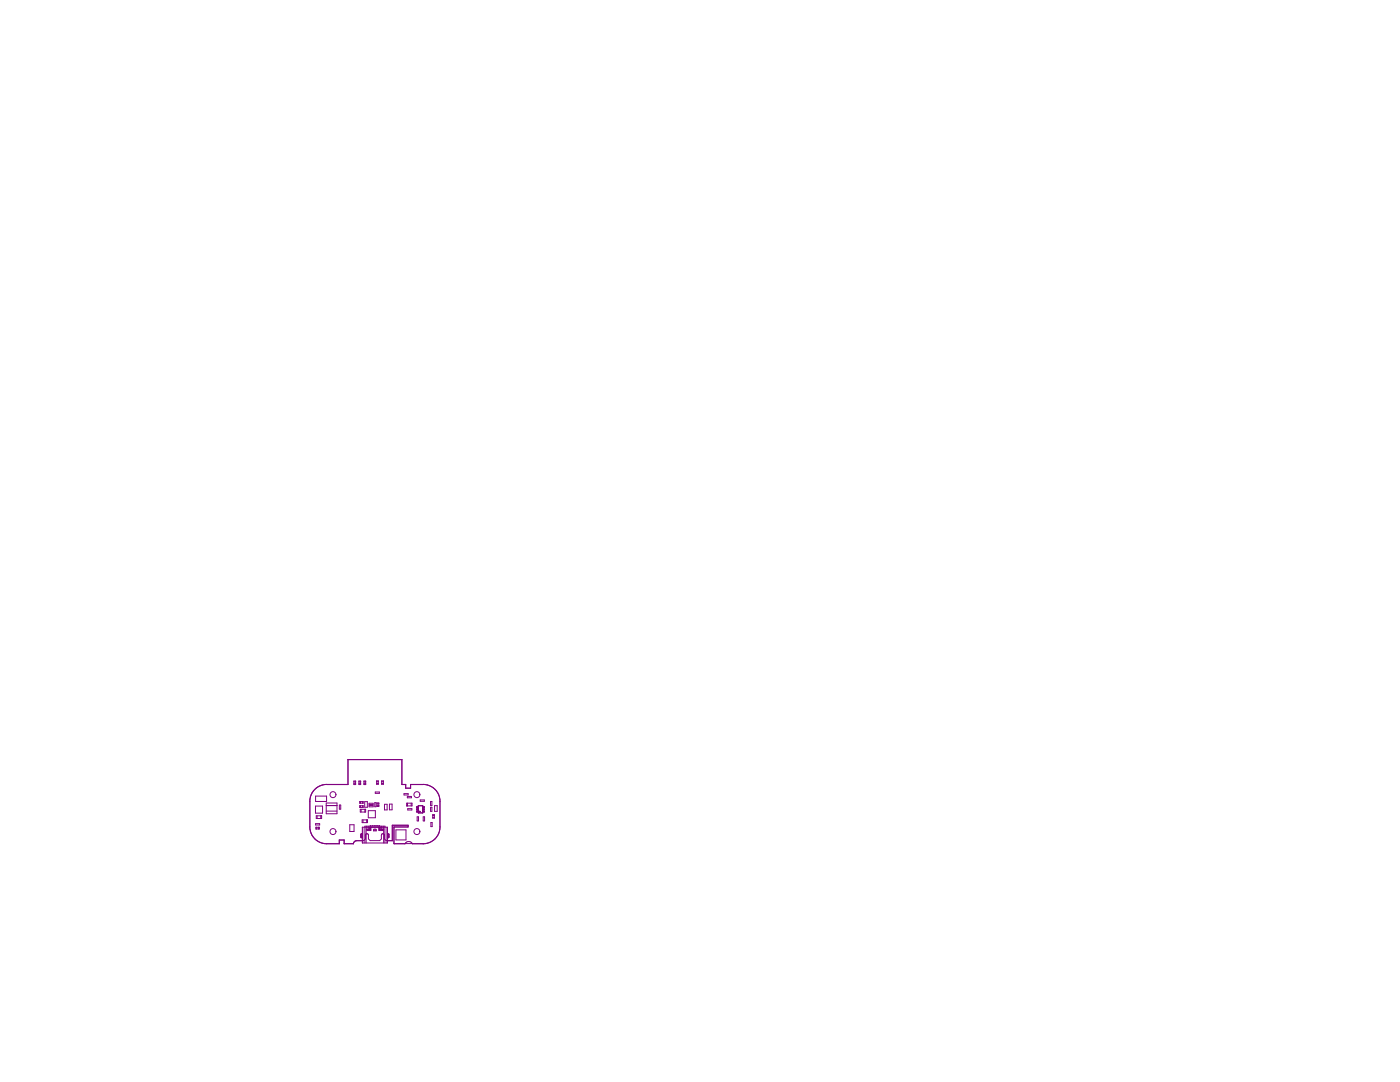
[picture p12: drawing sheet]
<svg xmlns="http://www.w3.org/2000/svg" width="279mm" height="216mm" viewBox="0 0 279 216" stroke-linecap="round" stroke-linejoin="round" font-family="sans-serif">
<g fill="none" stroke="#800080" stroke-width=".2">
<path d="M63 158.9h2.2v1h-2.2zM65.2 156.5a3.4 3.4 0 0 0-3.3 3.4v5.1a3.4 3.4 0 0 0 3.3 3.3h2.5M65.2 156.5a3.4 3.4 0 0 0-3.4 3.4v5.1a3.4 3.4 0 0 0 3.4 3.4l2.5-.1M65.2 156.5h4.2M69.4 151.6l.1 5h-4.3M69.5 151.6h10.7M69.5 151.6h-.1M70.6 156.4h.4v.2h-.4zM70.6 155.8h.4v.2h-.4zM70.6 156v.4M71 156v.4M71.6 156h.4v-.2h-.4v.8h.4v-.2h-.4"/>
<path d="M71.8 159.9h.1v.4h-.1zM71.9 159.9h.4M72 156v.4M72.3 159.9h.2v.4h-.2zM72.6 155.8h.4v.8h-.4zM72.6 156.4h.4M72.6 156h.4M72.8 160h.5v1.1h-.5zM74.9 158h.8v.3h-.8zM75.2 156v.3M75.5 156h-.4v-.2h.4v.7h-.4v-.2h.4M76.2 156v.3"/>
<path d="M76.5 156h-.3v-.2h.3v.7h-.3v-.2h.3M80.2 151.6v5h.8M80.2 151.6v4.9l.8 .1M80.6 158.4h.8v.2h-.8zM81 156.6v.7h1v-.7h2.4M81.3 158.9h.8v.3h-.8zM83.9 159.6h.8v.3h-.8zM84.4 156.5a3.4 3.4 0 0 1 3.4 3.4M84.4 156.5h-2.5v.8M85.9 159.9h.3v.8h-.3zM87.8 159.9v5.1M63 160.8h1.4v1.5h-1.4z"/>
<path d="M63 164.3h.8v.3h-.8zM63 165.1h.2v.3h-.2zM63.1 162.8h1.1v.5h-1.1zM63.2 165.4h.4M63.2 165.1h.4M63.3 162.8v.5M63.6 165.1h.1v.3h-.1zM64 162.8v.5M65.1 160.2h2.2v2.2h-2.2zM65.1 160.7h2.2M65.1 161.8h2.2M67.7 160.6h.3v.9h-.3z"/>
<path d="M67.7 167.6h1v.8h1.8l.2-.4 .3-.2h1.3M69.8 164.6h.9v1.3h-.9zM71.9 161.5h1.1v.5h-1.1zM71.9 160.8v.3h-.1v-.3h.7v.3h-.2v-.3M71.9 161.1h.4M71.9 160.3h.4M72.1 161.5v.5M72.2 166.5v.6M72.3 166.5v.6M72.3 163.6h1v.5h-1zM72.3 166.4h-.3v.1v.6l.3 .1M72.3 166.5h-.2v.6h.2"/>
<path d="M72.4 165.1v3.1M72.4 163.6v.5M72.8 161.5v.5M72.8 168.2v-3.3h4v3.3M73.1 165.1v3.1M73.1 164.9v.2M73.2 163.6v.5M73.2 165.6h.1M73.2 165.1l.1 .6h.7M73.2 165.6h.8M73.3 165.5h.1M73.3 165.5v.1"/>
<path d="M73.5 164.9v.6M73.5 161.8h1.4v1.4h-1.4zM73.5 165.5v.1M73.6 165l.2 .3M73.7 160.3h.8v.2h-.8zM73.7 160.7h.8v.3h-.8zM73.7 165.1h.1M73.7 165.1h.3M73.7 165.1h2.2M73.7 165.5h.1M73.8 165.3v.2M73.9 164.9v-.1l.1 .1"/>
<path d="M73.9 165.1h.1M74 165.1l-.1 .5M74 165.1h-1.7v3.1h5v-3.1h-1.7M74 164.9v.8M74.3 164.9v-.1l.2 .1M74.6 165.7h.5M74.6 165.5h.5v.3h-.5zM74.7 164.9v-.1l.2 .1M74.8 160.2h.2v.8h-.2zM75.2 164.9v-.1l.1 .1M75.2 160.8h.4M75.2 160.2h.4v.7h-.4z"/>
<path d="M75.2 160.4h.4M75.6 164.9v-.1l.2 .1M75.6 164.9l.1 .8M75.6 165.1h.3M75.7 165.6h.7M75.7 165.1h.1M75.7 165.1v.6M75.8 165.1h.1M75.9 165.5h.1M75.9 165.5v.1M76 165.1h.1M76 165l-.1 .5"/>
<path d="M76.1 165.5v.1M76.2 164.9l-.1 .6M76.3 165.5h.1M76.4 165.5h.1M76.4 165.6h.1M76.4 165.1v.6h-.7M76.5 164.9v.2M76.6 165.1v3.1M76.7 160.5h.6v1.1h-.6zM77.2 165.1v3.1M77.3 166.4l.2-.1 .2 .2-.1 .6-.3 .1M77.3 166.5h.3v.6h-.3"/>
<path d="M77.4 166.5v.6M77.5 166.5v.6M77.7 160.5h.5v1.1h-.5zM78.3 164.7h3.1v.3l-2.8 .1v3.2l2.2 .1M78.3 167.7l-1 .1M79 165.6h2v2h-2zM80.8 168.3a.86 .86 0 0 1 1.5 0M80.8 168.3v.1M81.2 160.3h1v.5h-1zM81.3 160.3v.5M81.4 161.4h.8v.2h-.8zM82.1 160.3v.5"/>
<path d="M82.3 168.3v.1M83.2 161v.1M83.2 161.4v.2M83.2 161.8v.2M83.3 163h.2v.8h-.2zM83.3 161v.1M83.3 161.4v.2M83.3 161.8v.2M83.5 160.8h.9M83.5 161h-.4v.1h.4M83.5 161.8h-.4v.2h.4M83.5 161.4h-.4v.2h.4"/>
<path d="M83.5 162.2h.9M83.5 160.8v1.4M83.5 160.8h.1M83.5 160.8h.8M84.3 160.8l.1 1.4M84.4 161h.3v.1h-.3M84.4 161.8h.3v.2h-.3M84.4 161.4h.3v.2h-.3M84.4 160.8v1.4M84.4 160.8h-.1M84.5 163h.2v.8h-.2zM84.5 161v.1"/>
<path d="M84.5 161.4v.2M84.5 161.8v.2M84.6 161v.1M84.6 161.4v.2M84.6 161.8v.2M85.9 161.1h.3v.8h-.3zM86 164.1h.2v.8h-.2zM86.4 162.5h.3v.8h-.3zM86.4 163.1h.3M86.4 162.7h.3M86.7 160.8h.6v1.1h-.6zM87.8 165a3.3 3.3 0 0 1-3.4 3.3h-5.8v-3.3h2.9v-.3h-3.2v3h-1.2l-.4-.3v-.7a.31 .31 0 0 0-.3-.3 .31 .31 0 0 0-.3 .3v.7l-.3 .3h-1.9l-.4-.3v-.7a.31 .31 0 0 0-.3-.3 .31 .31 0 0 0-.3 .3v.7l-.3 .3h-1.4a.66 .66 0 0 0-.7 .6h-1.8v-.7h-1v.7"/>
<path d="M87.8 165a3.4 3.4 0 0 1-3.3 3.4h-2.2"/>
<circle cx="66.5" cy="158.6" r=".6"/>
<circle cx="83.2" cy="158.6" r=".6"/>
<circle cx="66.5" cy="165.9" r=".6"/>
<circle cx="83.2" cy="165.9" r=".6"/>
<circle cx="83.7" cy="162" r=".12"/>
</g>
</svg>
